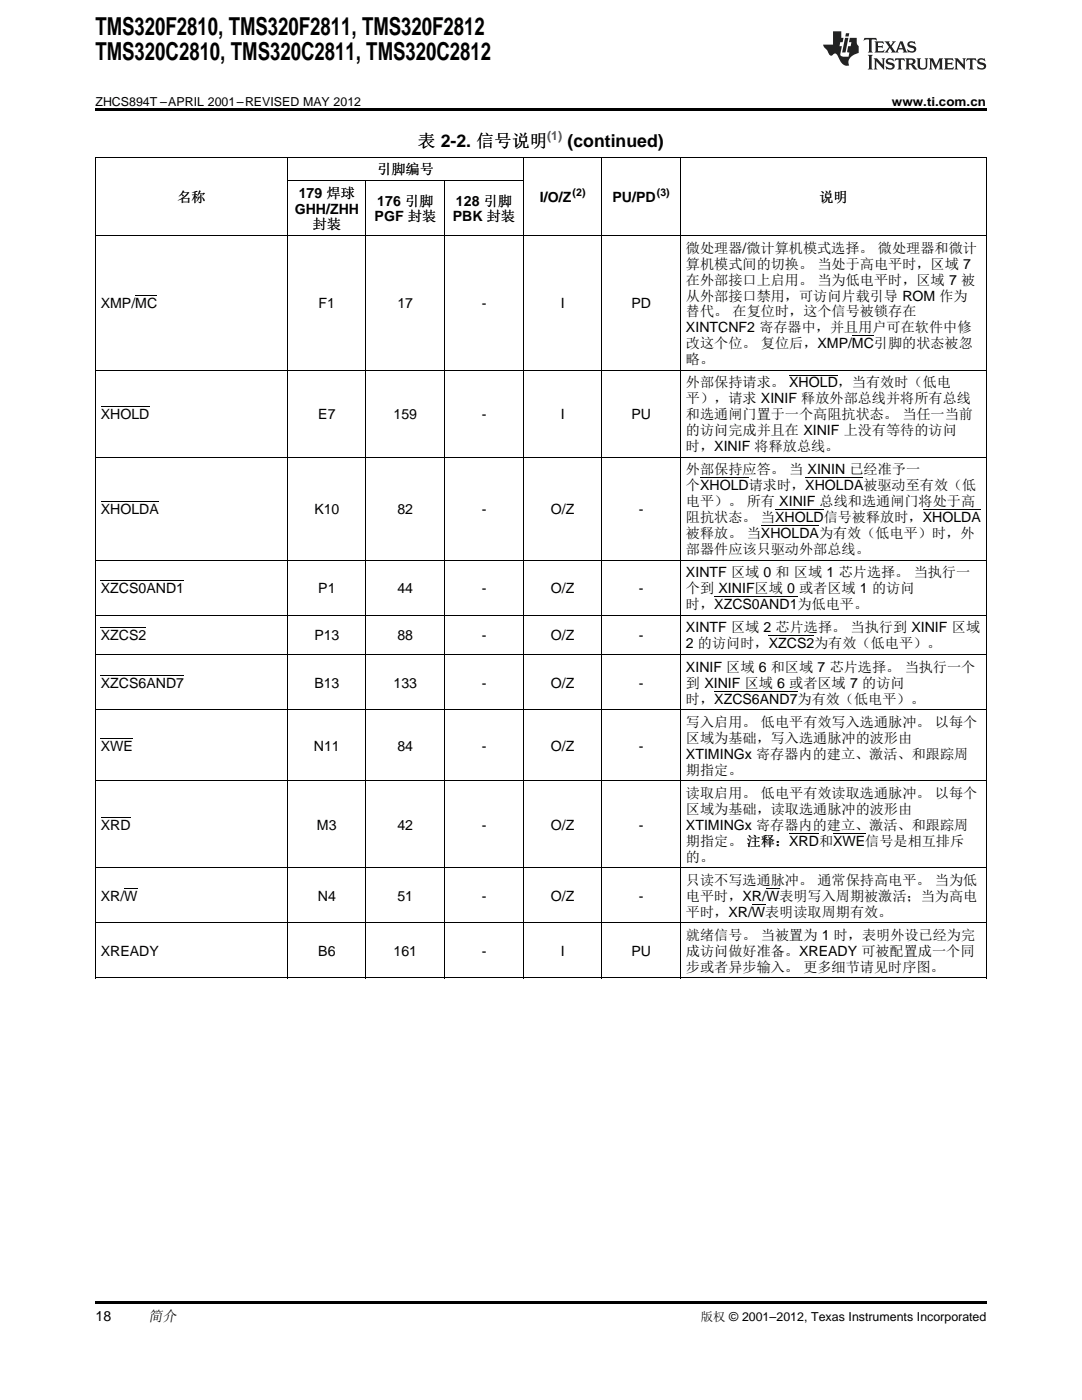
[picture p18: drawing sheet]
<svg xmlns="http://www.w3.org/2000/svg" width="216mm" height="279mm" viewBox="0 0 216 279" stroke-linecap="round" stroke-linejoin="round" font-family="sans-serif">
<defs><g id="words">
<g font-size="4.9">
<text x="19" y="7.1">TMS320F2810, TMS320F2811, TMS320F2812</text>
<text x="19" y="12">TMS320C2810, TMS320C2811, TMS320C2812</text>
</g>
<g font-size="3.5">
<text x="83.4" y="29.3">表 2-2. 信号说明</text>
<text x="113.2" y="29.3">(continued)</text>
</g>
<text font-size="2.9" x="29.6" y="263.6">简介</text>
<g font-size="2.8">
<text x="75.3" y="34.8">引脚编号</text>
<text x="35.4" y="40.3">名称</text>
<text x="59.6" y="39.4">179 焊球</text>
<text x="75.3" y="41">176 引脚</text>
<text x="91" y="41">128 引脚</text>
<text x="107.7" y="40.3">I/O/Z</text>
<text x="122.2" y="40.3">PU/PD</text>
<text x="163.5" y="40.3">说明</text>
<text x="58.8" y="42.6">GHH/ZHH</text>
<text x="62.4" y="45.8">封装</text>
<text x="74.8" y="44.2">PGF 封装</text>
<text x="90.3" y="44.2">PBK 封装</text>
<text x="136.9" y="50.4">微处理器/微计算机模式选择。 微处理器和微计</text>
<text x="136.9" y="53.6">算机模式间的切换。 当处于高电平时，区域 7</text>
<text x="136.9" y="56.8">在外部接口上启用。 当为低电平时，区域 7 被</text>
<text x="136.9" y="60">从外部接口禁用，可访问片载引导 ROM 作为</text>
<text x="20.1" y="61.6">XMP/MC</text>
<text x="63.6" y="61.6">F1</text>
<text x="79.3" y="61.6">17</text>
<text x="96.1" y="61.6">-</text>
<text x="111.9" y="61.6">I</text>
<text x="126" y="61.6">PD</text>
<text x="136.9" y="63.1">替代。 在复位时，这个信号被锁存在</text>
<text x="136.9" y="66.3">XINTCNF2 寄存器中，并且用户可在软件中修</text>
<text x="136.9" y="69.5">改这个位。 复位后，XMP/MC引脚的状态被忽</text>
<text x="136.9" y="72.7">略。</text>
<text x="136.9" y="77.3">外部保持请求。 XHOLD，当有效时（低电</text>
<text x="20.1" y="83.7">XHOLD</text>
<text x="63.5" y="83.7">E7</text>
<text x="78.5" y="83.7">159</text>
<text x="96.1" y="83.7">-</text>
<text x="111.9" y="83.7">I</text>
<text x="126" y="83.7">PU</text>
<text x="136.9" y="80.5">平），请求 XINIF 释放外部总线并将所有总线</text>
<text x="136.9" y="83.7">和选通闸门置于一个高阻抗状态。 当任一当前</text>
<text x="136.9" y="86.9">的访问完成并且在 XINIF 上没有等待的访问</text>
<text x="136.9" y="90">时，XINIF 将释放总线。</text>
<text x="136.9" y="94.7">外部保持应答。 当 XININ 已经准予一</text>
<text x="136.9" y="97.9">个XHOLD请求时，XHOLDA被驱动至有效（低</text>
<text x="136.9" y="101">电平）。 所有 XINIF 总线和选通闸门将处于高</text>
<text x="20.1" y="102.6">XHOLDA</text>
<text x="62.7" y="102.6">K10</text>
<text x="79.3" y="102.6">82</text>
<text x="96.1" y="102.6">-</text>
<text x="109.9" y="102.6">O/Z</text>
<text x="127.5" y="102.6">-</text>
<text x="136.9" y="104.2">阻抗状态。 当XHOLD信号被释放时，XHOLDA</text>
<text x="136.9" y="107.4">被释放。 当XHOLDA为有效（低电平）时，外</text>
<text x="136.9" y="110.6">部器件应该只驱动外部总线。</text>
<text x="20.1" y="118.4">XZCS0AND1</text>
<text x="63.5" y="118.4">P1</text>
<text x="79.3" y="118.4">44</text>
<text x="96.1" y="118.4">-</text>
<text x="109.9" y="118.4">O/Z</text>
<text x="127.5" y="118.4">-</text>
<text x="136.9" y="115.2">XINTF 区域 0 和 区域 1 芯片选择。 当执行一</text>
<text x="136.9" y="118.4">个到 XINIF区域 0 或者区域 1 的访问</text>
<text x="136.9" y="121.6">时，XZCS0AND1为低电平。</text>
<text x="20.1" y="127.8">XZCS2</text>
<text x="62.7" y="127.8">P13</text>
<text x="79.3" y="127.8">88</text>
<text x="96.1" y="127.8">-</text>
<text x="109.9" y="127.8">O/Z</text>
<text x="127.5" y="127.8">-</text>
<text x="136.9" y="126.2">XINTF 区域 2 芯片选择。 当执行到 XINIF 区域</text>
<text x="136.9" y="129.4">2 的访问时，XZCS2为有效（低电平）。</text>
<text x="20.1" y="137.2">XZCS6AND7</text>
<text x="62.7" y="137.2">B13</text>
<text x="78.5" y="137.2">133</text>
<text x="96.1" y="137.2">-</text>
<text x="109.9" y="137.2">O/Z</text>
<text x="127.5" y="137.2">-</text>
<text x="136.9" y="134.1">XINIF 区域 6 和区域 7 芯片选择。 当执行一个</text>
<text x="136.9" y="137.2">到 XINIF 区域 6 或者区域 7 的访问</text>
<text x="136.9" y="140.4">时，XZCS6AND7为有效（低电平）。</text>
<text x="20.1" y="149.8">XWE</text>
<text x="62.6" y="149.8">N11</text>
<text x="79.3" y="149.8">84</text>
<text x="96.1" y="149.8">-</text>
<text x="109.9" y="149.8">O/Z</text>
<text x="127.5" y="149.8">-</text>
<text x="136.9" y="145.1">写入启用。 低电平有效写入选通脉冲。 以每个</text>
<text x="136.9" y="148.2">区域为基础，写入选通脉冲的波形由</text>
<text x="136.9" y="151.4">XTIMINGx 寄存器内的建立、激活、和跟踪周</text>
<text x="136.9" y="154.6">期指定。</text>
<text x="136.9" y="159.2">读取启用。 低电平有效读取选通脉冲。 以每个</text>
<text x="20.1" y="165.6">XRD</text>
<text x="63.3" y="165.6">M3</text>
<text x="79.3" y="165.6">42</text>
<text x="96.1" y="165.6">-</text>
<text x="109.9" y="165.6">O/Z</text>
<text x="127.5" y="165.6">-</text>
<text x="136.9" y="162.4">区域为基础，读取选通脉冲的波形由</text>
<text x="136.9" y="165.6">XTIMINGx 寄存器内的建立、激活、和跟踪周</text>
<text x="136.9" y="168.8">期指定。 注释：XRD和XWE信号是相互排斥</text>
<text x="136.9" y="171.9">的。</text>
<text x="20.1" y="179.8">XR/W</text>
<text x="63.4" y="179.8">N4</text>
<text x="79.3" y="179.8">51</text>
<text x="96.1" y="179.8">-</text>
<text x="109.9" y="179.8">O/Z</text>
<text x="127.5" y="179.8">-</text>
<text x="136.9" y="176.6">只读不写选通脉冲。 通常保持高电平。 当为低</text>
<text x="136.9" y="179.8">电平时，XR/W表明写入周期被激活；当为高电</text>
<text x="136.9" y="183">平时，XR/W表明读取周期有效。</text>
<text x="20.1" y="190.8">XREADY</text>
<text x="63.5" y="190.8">B6</text>
<text x="78.5" y="190.8">161</text>
<text x="96.1" y="190.8">-</text>
<text x="111.9" y="190.8">I</text>
<text x="126" y="190.8">PU</text>
<text x="136.9" y="187.6">就绪信号。 当被置为 1 时，表明外设已经为完</text>
<text x="136.9" y="190.8">成访问做好准备。XREADY 可被配置成一个同</text>
<text x="136.9" y="194">步或者异步输入。 更多细节请见时序图。</text>
<text x="19" y="263.6">18</text>
</g>
<g font-size="2.5">
<text x="19" y="21.1">ZHCS894T –APRIL 2001–REVISED MAY 2012</text>
<text x="178" y="21.1">www.ti.com.cn</text>
<text x="139.8" y="263.6">版权 © 2001–2012, Texas Instruments Incorporated</text>
</g>
<text font-size="2.5" fill="#00f" x="109.2" y="27.9">(1)</text>
<g font-size="2.1">
<text x="114.3" y="39.2">(2)</text>
<text x="131.1" y="39.2">(3)</text>
</g>
</g></defs>
<g fill="#231f20">
<path d="M172.5 7.6l-.1 .5 .4-.2h.6v.1v2.1l-.2 .4h.9l-.2-.4v-2.1l.1-.1h.5l.5 .2-.2-.5zM174.5 8.3l.2 .3v1.5l-.2 .4h1.8l.2-.6a1.04 1.04 0 0 1-1.3 .2v-.7h.6l.3 .2v-.6l-.3 .2h-.6v-.6l.8-.1 .4 .3-.2-.5zM176.5 8.3l.9 1.1-.9 1.1h.8l-.2-.2 .4-.7 .5 .7-.2 .2h1.5l-.2-.2 .2-.4h.9l.1 .4-.2 .2h1l-.3-.3-.7-1.9h-.5l-.9 2-.8-1 .9-1h-.8l.1 .3-.4 .5-.3-.6 .1-.2zM179.7 8.6l.4 1h-.7zM181.3 8.4a.63 .63 0 0 0-.2 .7 .63 .63 0 0 0 .6 .4l.6 .2 .1 .2a.75 .75 0 0 1-.7 .4 .75 .75 0 0 1-.6-.5l.1 .7 .1-.1a1.11 1.11 0 0 0 1.5-.6 1.13 1.13 0 0 0-1.2-.8l-.1-.4a1.04 1.04 0 0 1 1.2 .2l-.2-.5-.2 .1-.4-.2zM173.2 10.9l.2 .4v2.2l-.2 .4h1l-.3-.4v-2.2l.3-.4zM174.3 11.6l.3 .4v1.5l-.3 .4h.8l-.2-.4v-1.3l1.5 1.7v-1.9l.2-.4h-.7l.2 .4v.9l-1.1-1.3zM177 11.8a.62 .62 0 0 0-.2 .7 .62 .62 0 0 0 .6 .4l.6 .1 .1 .3a.76 .76 0 0 1-.7 .3 .76 .76 0 0 1-.7-.4l.2 .7 .1-.1a1.11 1.11 0 0 0 1.5-.6 1.13 1.13 0 0 0-1.2-.8l-.1-.4a1.04 1.04 0 0 1 1.2 .2l-.2-.6-.2 .1-.5-.1zM178.7 11.6l-.2 .6a.61 .61 0 0 1 .8-.3v1.6l-.2 .4h.9l-.2-.4v-1.6a.63 .63 0 0 1 .7 .3l-.1-.6zM180.6 11.6l.3 .4v1.5l-.3 .4h1l-.2-.2-.1-.8 .6 .2a.76 .76 0 0 0 1.2 .7l-1-1a.58 .58 0 0 0 .6-.5 .58 .58 0 0 0-.5-.6zM181.4 11.9h.1a.45 .45 0 0 1 .5 .1 .45 .45 0 0 1 .1 .5l-.8 .2zM182.9 11.6l.2 .2a2.17 2.17 0 0 0 .3 1.9 .99 .99 0 0 0 1.6-.6v-1.1l.2-.4h-.7l.2 .2a1.92 1.92 0 0 1-.2 1.8 .6 .6 0 0 1-.9-.5v-1.1l.2-.4zM185.4 11.6l.2 .4v1.5l-.2 .4h.7l-.2-.4v-1.4l.8 1.8 .8-1.8v1.4l-.2 .4h.9l-.2-.4v-1.5l.2-.4h-.8l-.6 1.5-.6-1.5zM188.4 11.6l.2 .4v1.5l-.2 .4h1.8l.1-.6a1.04 1.04 0 0 1-1.2 .1v-.6h.5l.4 .2v-.6l-.4 .2h-.5v-.7h.8l.3 .3-.1-.6zM190.5 11.6l.2 .4v1.5l-.2 .4h.7l-.2-.4v-1.3l1.5 1.7v-1.9l.2-.4h-.7l.2 .4v.9l-1.1-1.3zM192.9 11.6l-.1 .6a.61 .61 0 0 1 .7-.3l.1 1.6-.3 .4h1l-.3-.4 .1-1.6a.63 .63 0 0 1 .7 .3l-.1-.6zM195.2 11.8a.62 .62 0 0 0-.2 .7 .62 .62 0 0 0 .6 .4l.6 .1 .1 .3a.76 .76 0 0 1-.7 .3 .76 .76 0 0 1-.6-.4l.1 .7 .1-.1a1.11 1.11 0 0 0 1.6-.6 1.13 1.13 0 0 0-1.3-.8l-.1-.4a1.04 1.04 0 0 1 1.2 .2l-.1-.6-.2 .1-.5-.1z"/>
<path d="M166.2 6.3v2.6h-1.9v.4l.8 .9a.91 .91 0 0 0 1 .8 .56 .56 0 0 1 .5-.3 .56 .56 0 0 1 .5 .3l.4 .8a1.53 1.53 0 0 0 1.9 1.2 1.54 1.54 0 0 1 1-2.1l.9-.3v-1.4a1.52 1.52 0 0 1-.4-1.6h-1.3l-.2 .8h.5l-.2 .8h-.5l-.1 1v.2l.4 .1-.2 .8a1.93 1.93 0 0 1-1.6-.3l.3-1.8h-.5l.2-.8h.4l.2-.8h-.4v-1.3zM168.6 7.6l-.6 2.9h.7l.6-2.9zM168.8 6.6l-.1 .7h.6l.2-.7z"/>
</g>
<path d="M19 21.6h177.8v.6h-177.8zM19 259.7h177.8v.5h-177.8z" fill="#000"/>
<g fill="none" stroke="#000" stroke-width=".2">
<path d="M19 31.3h177.8M19.1 31.4v163.8M57.3 31.4v163.8M57.4 36h47.1M73 36.1v159.1M88.7 36.1v159.1M104.4 31.4v163.8M120.1 31.4v163.8M135.8 31.4v163.8M196.8 31.4v163.8M19 47h177.8M27 59.1h4.4"/>
<path d="M19 73.9h177.8M157.5 74.8h9.7M170 67h4.4M19 91.2h177.8M20.1 81.2h9.7M139.7 95.4h9.7M160.7 95.4h11.6M19 111.8h177.8M20.1 115.9h16.6M20.1 100.1h11.6M142.5 119.1h16.6M151.8 104.9h11.6"/>
<path d="M154.7 101.7h9.7M184.1 101.7h11.6M19 130.6h177.8M19 122.8h177.8M20.1 134.7h16.6M20.1 125.3h9.1M142.5 137.9h16.6M153.4 126.9h9.1M19 155.8h177.8M19 141.6h177.8M20.1 147.3h6.4M19 173.2h177.8"/>
<path d="M20.1 163.1h5.9M24.8 177.3h2.6M152.9 177.3h2.6M157.5 166.3h5.9M166.2 166.3h6.4M19 195.2h177.8M19 184.2h177.8M150 180.5h2.7"/>
</g>
<use href="#words"/>
</svg>
